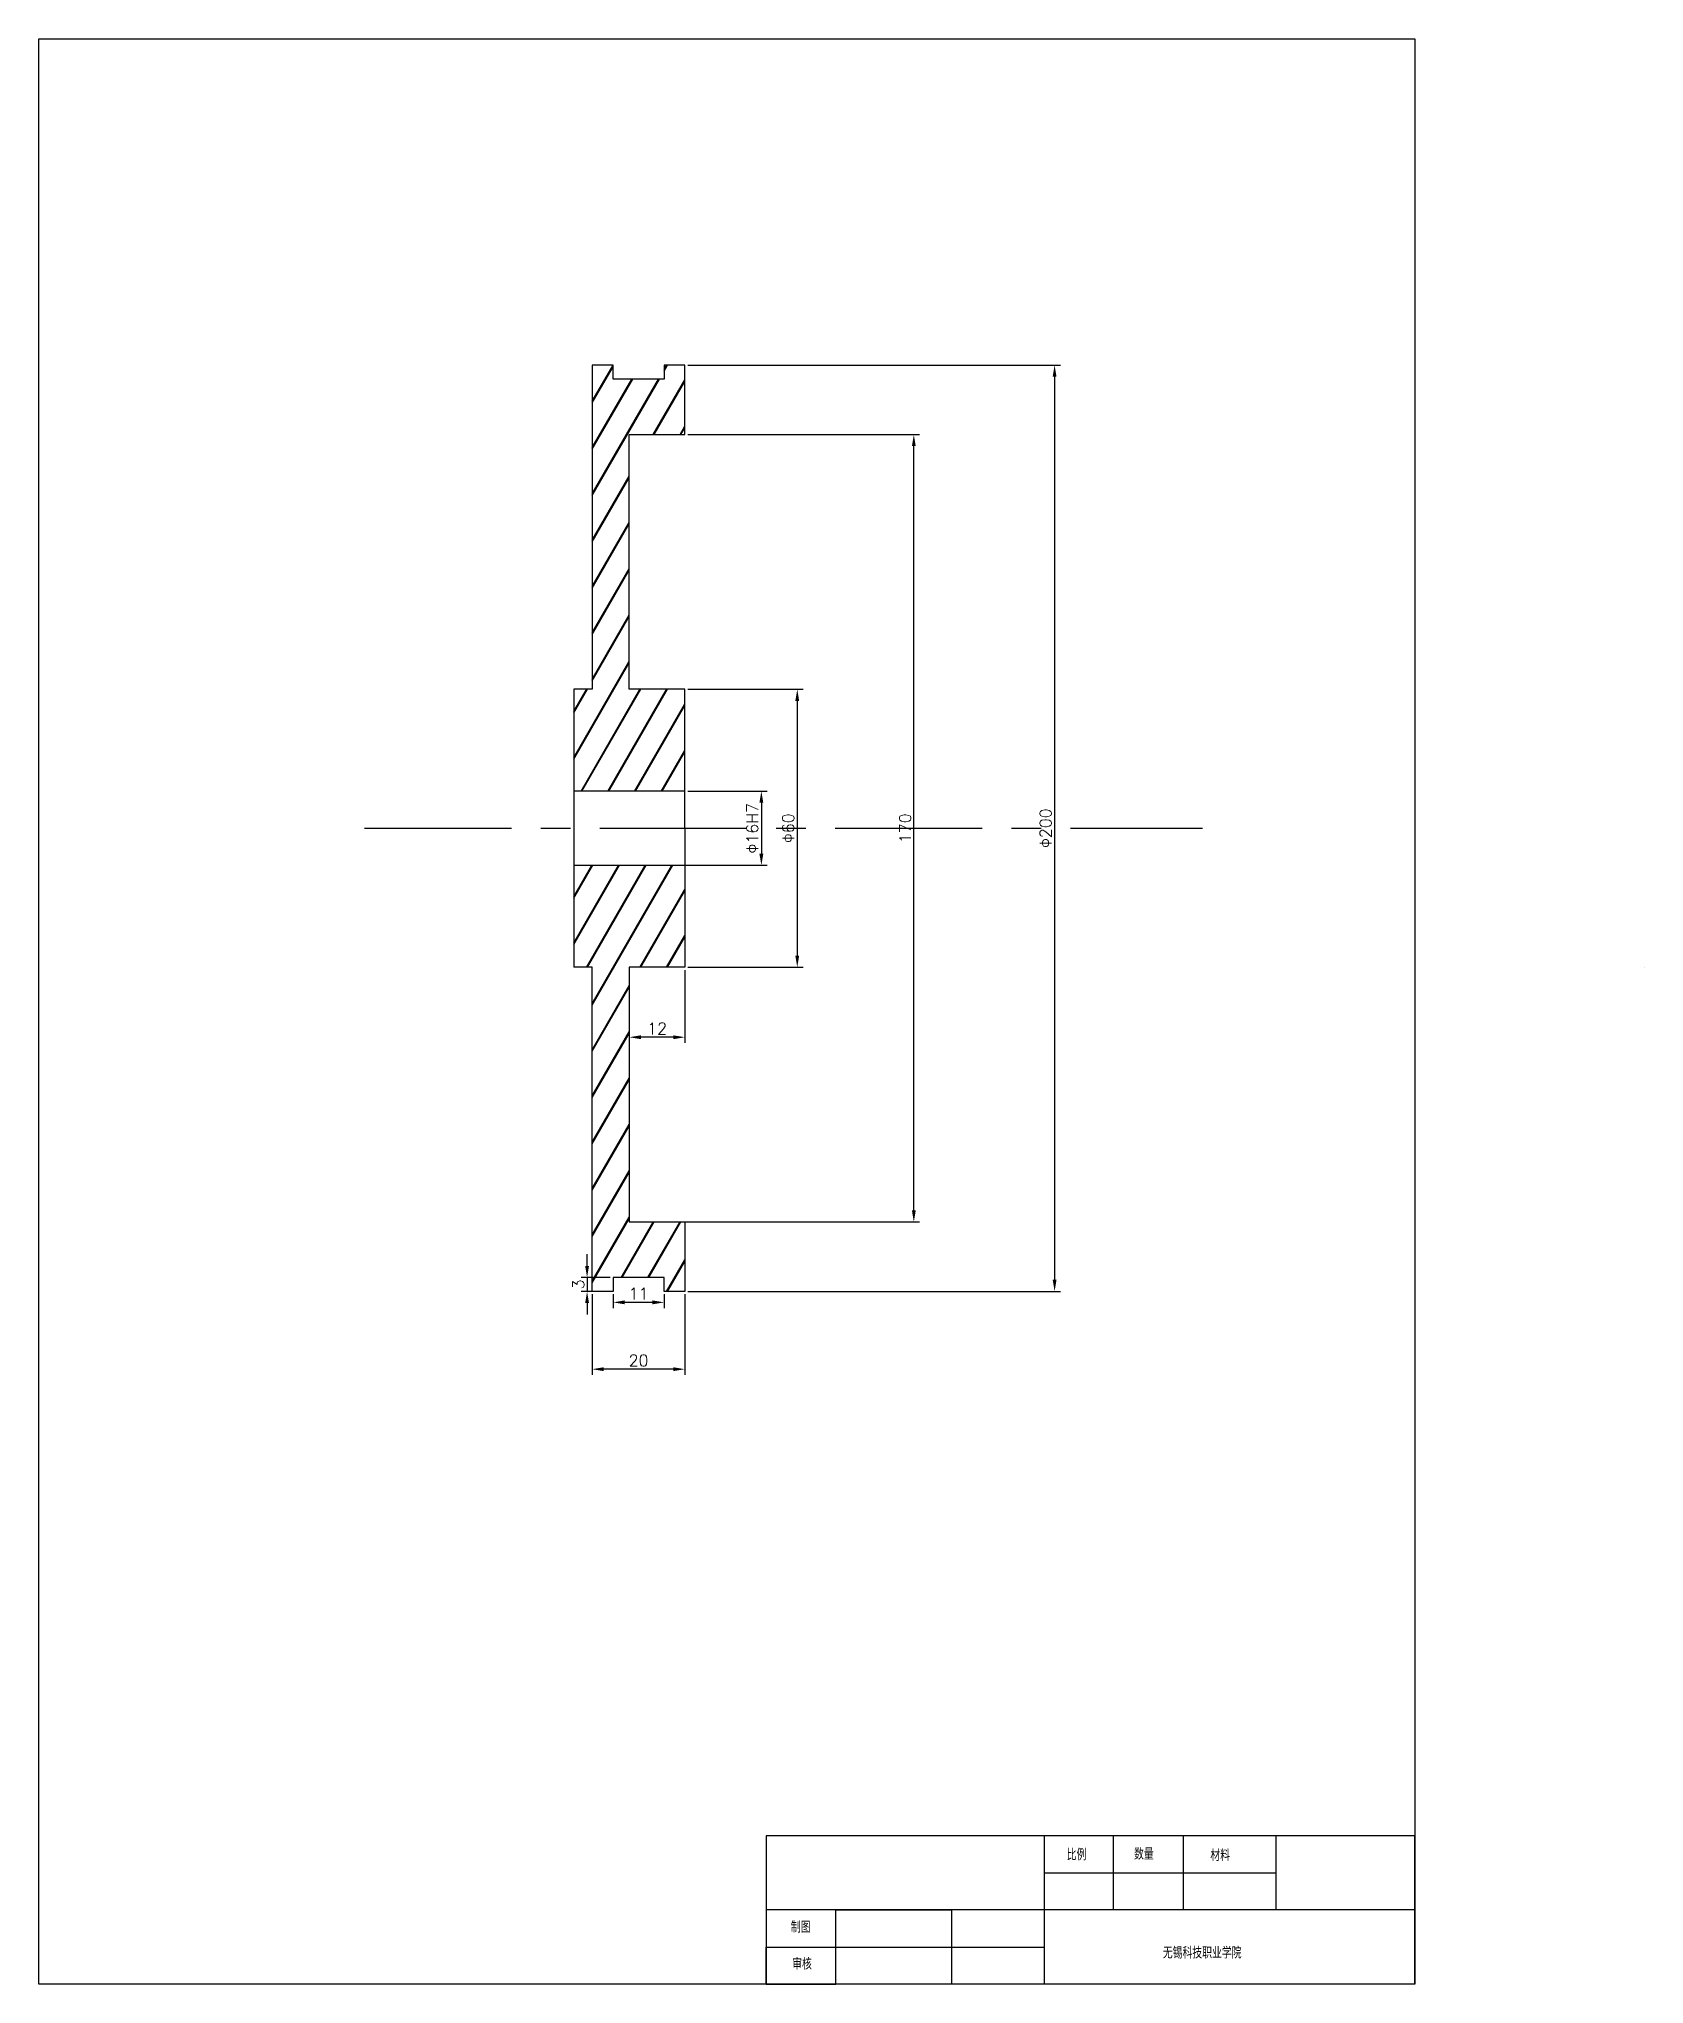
# Model space of a CAD drawing. Header units: millimetres. Extents: x 772 to 1119, y 577 to 997.
import ezdxf

# ---------------------------------------------------------------- set-up
doc = ezdxf.new("R2010")
doc.units = ezdxf.units.MM
doc.linetypes.add('CENTER', pattern=[50.8, 31.75, -6.35, 6.35, -6.35])
for name, color, linetype in [('中心线', 1, 'CENTER'), ('剖面线', 7, 'CENTER'), ('尺寸线', 4, 'Continuous'), ('细实线', 7, 'Continuous')]:
    doc.layers.add(name, color=color, linetype=linetype)
doc.styles.get("Standard").update_dxf_attribs({"font": 'txt', "bigfont": 'gbcbig.shx'})
doc.dimstyles.new('ISO-25', dxfattribs={"dimtxt": 2.5, "dimasz": 2.5, "dimexe": 1.25, "dimexo": 0.625, "dimtad": 1, "dimtxsty": 'Standard', "dimcen": 2.5, "dimadec": 0, "dimazin": 0, "dimtfac": 1, "dimtmove": 0, "dimatfit": 3, "dimfxl": 1, "dimarcsym": 0})
pattern_1 = [(60, (14.058, 18.965), (-4.330127, 2.5), []), (60, (14.2997, 19.0297), (-4.330127, 2.5), [])]

# ---------------------------------------------------------------- blocks, each defined once
blk = doc.blocks.new('*D25')
at = {"layer": 'Defpoints', "color": 0}
for p in [(911.67, 911.85), (961.09, 911.85), (899.67, 741.85)]:
    blk.add_point(p, dxfattribs=at)
at = {"layer": '尺寸线', "color": 0, "lineweight": -2}
for p, q in [((912.3, 911.85), (962.34, 911.85)), ((961.09, 744.35), (961.09, 909.35)), ((900.3, 741.85), (962.34, 741.85))]:
    blk.add_line(p, q, dxfattribs=at)
at = {"layer": '尺寸线', "color": 0}
for points in [[(960.68, 909.35), (961.51, 909.35), (961.09, 911.85)], [(960.68, 744.35), (961.51, 744.35), (961.09, 741.85)]]:
    blk.add_solid(points, dxfattribs=at)
at = {"layer": '尺寸线', "color": 0, "insert": (959.22, 826.85), "char_height": 2.5, "attachment_point": 5, "rotation": 90}
blk.add_mtext('170', dxfattribs=at)
blk = doc.blocks.new('*D26')
at = {"layer": 'Defpoints', "color": 0}
for p in [(891.67, 726.85), (911.67, 726.85), (891.67, 710.05)]:
    blk.add_point(p, dxfattribs=at)
at = {"layer": '尺寸线', "color": 0, "lineweight": -2}
for p, q in [((891.67, 726.22), (891.67, 708.8)), ((911.67, 726.22), (911.67, 708.8)), ((909.17, 710.05), (894.17, 710.05))]:
    blk.add_line(p, q, dxfattribs=at)
at = {"layer": '尺寸线', "color": 0}
for points in [[(894.17, 710.47), (894.17, 709.63), (891.67, 710.05)], [(909.17, 710.47), (909.17, 709.63), (911.67, 710.05)]]:
    blk.add_solid(points, dxfattribs=at)
at = {"layer": '尺寸线', "color": 0, "insert": (901.67, 711.93), "char_height": 2.5, "attachment_point": 5}
blk.add_mtext('20', dxfattribs=at)
blk = doc.blocks.new('*D27')
at = {"layer": 'Defpoints', "color": 0}
for p in [(896.17, 726.85), (907.17, 726.85), (896.17, 724.48)]:
    blk.add_point(p, dxfattribs=at)
at = {"layer": '尺寸线', "color": 0, "lineweight": -2}
for p, q in [((896.17, 726.22), (896.17, 723.23)), ((904.67, 724.48), (898.67, 724.48)), ((907.17, 726.22), (907.17, 723.23))]:
    blk.add_line(p, q, dxfattribs=at)
at = {"layer": '尺寸线', "color": 0}
for points in [[(898.67, 724.9), (898.67, 724.06), (896.17, 724.48)], [(904.67, 724.9), (904.67, 724.06), (907.17, 724.48)]]:
    blk.add_solid(points, dxfattribs=at)
at = {"layer": '尺寸线', "color": 0, "insert": (901.67, 726.35), "char_height": 2.5, "attachment_point": 5}
blk.add_mtext('11', dxfattribs=at)
blk = doc.blocks.new('*D28')
at = {"layer": 'Defpoints', "color": 0}
for p in [(890.56, 726.85), (896.17, 729.85), (896.17, 726.85)]:
    blk.add_point(p, dxfattribs=at)
at = {"layer": '尺寸线', "color": 0, "lineweight": -2}
for p, q in [((890.56, 732.35), (890.56, 734.85)), ((895.55, 729.85), (889.31, 729.85)), ((895.55, 726.85), (889.31, 726.85)), ((890.56, 729.85), (890.56, 726.85)), ((890.56, 724.35), (890.56, 721.85))]:
    blk.add_line(p, q, dxfattribs=at)
at = {"layer": '尺寸线', "color": 0}
for points in [[(890.14, 732.35), (890.97, 732.35), (890.56, 729.85)], [(890.14, 724.35), (890.97, 724.35), (890.56, 726.85)]]:
    blk.add_solid(points, dxfattribs=at)
at = {"layer": '尺寸线', "color": 0, "insert": (888.68, 728.35), "char_height": 2.5, "attachment_point": 5, "rotation": 90}
blk.add_mtext('3', dxfattribs=at)
blk = doc.blocks.new('*D29')
at = {"layer": 'Defpoints', "color": 0}
for p in [(911.67, 926.85), (911.67, 726.85), (991.48, 726.85)]:
    blk.add_point(p, dxfattribs=at)
at = {"layer": '尺寸线', "color": 0, "lineweight": -2}
for p, q in [((912.3, 926.85), (992.73, 926.85)), ((991.48, 924.35), (991.48, 729.35)), ((912.3, 726.85), (992.73, 726.85))]:
    blk.add_line(p, q, dxfattribs=at)
at = {"layer": '尺寸线', "color": 0}
for points in [[(991.06, 924.35), (991.89, 924.35), (991.48, 926.85)], [(991.06, 729.35), (991.89, 729.35), (991.48, 726.85)]]:
    blk.add_solid(points, dxfattribs=at)
at = {"layer": '尺寸线', "color": 0, "insert": (989.53, 826.85), "char_height": 2.5, "attachment_point": 5, "rotation": 90}
blk.add_mtext('Φ200', dxfattribs=at)
blk = doc.blocks.new('*D30')
at = {"layer": 'Defpoints', "color": 0}
for p in [(911.67, 834.85), (907.57, 818.85), (928.18, 818.85)]:
    blk.add_point(p, dxfattribs=at)
at = {"layer": '尺寸线', "color": 0, "lineweight": -2}
for p, q in [((912.3, 834.85), (929.43, 834.85)), ((928.18, 832.35), (928.18, 821.35)), ((908.19, 818.85), (929.43, 818.85))]:
    blk.add_line(p, q, dxfattribs=at)
at = {"layer": '尺寸线', "color": 0}
for points in [[(927.76, 832.35), (928.6, 832.35), (928.18, 834.85)], [(927.76, 821.35), (928.6, 821.35), (928.18, 818.85)]]:
    blk.add_solid(points, dxfattribs=at)
at = {"layer": '尺寸线', "color": 0, "insert": (926.24, 826.85), "char_height": 2.5, "attachment_point": 5, "rotation": 90}
blk.add_mtext('Φ16H7', dxfattribs=at)
blk = doc.blocks.new('*D31')
at = {"layer": 'Defpoints', "color": 0}
for p in [(911.67, 856.85), (911.67, 796.85), (935.93, 796.85)]:
    blk.add_point(p, dxfattribs=at)
at = {"layer": '尺寸线', "color": 0, "lineweight": -2}
for p, q in [((912.3, 856.85), (937.18, 856.85)), ((935.93, 854.35), (935.93, 799.35)), ((912.3, 796.85), (937.18, 796.85))]:
    blk.add_line(p, q, dxfattribs=at)
at = {"layer": '尺寸线', "color": 0}
for points in [[(935.51, 854.35), (936.34, 854.35), (935.93, 856.85)], [(935.51, 799.35), (936.34, 799.35), (935.93, 796.85)]]:
    blk.add_solid(points, dxfattribs=at)
at = {"layer": '尺寸线', "color": 0, "insert": (933.98, 826.85), "char_height": 2.5, "attachment_point": 5, "rotation": 90}
blk.add_mtext('Φ60', dxfattribs=at)
blk = doc.blocks.new('*D32')
at = {"layer": 'Defpoints', "color": 0}
for p in [(899.67, 796.85), (911.67, 796.85), (899.67, 781.73)]:
    blk.add_point(p, dxfattribs=at)
at = {"layer": '尺寸线', "color": 0, "lineweight": -2}
for p, q in [((899.67, 796.22), (899.67, 780.48)), ((911.67, 796.22), (911.67, 780.48)), ((909.17, 781.73), (902.17, 781.73))]:
    blk.add_line(p, q, dxfattribs=at)
at = {"layer": '尺寸线', "color": 0}
for points in [[(902.17, 782.14), (902.17, 781.31), (899.67, 781.73)], [(909.17, 782.14), (909.17, 781.31), (911.67, 781.73)]]:
    blk.add_solid(points, dxfattribs=at)
at = {"layer": '尺寸线', "color": 0, "insert": (905.67, 783.6), "char_height": 2.5, "attachment_point": 5}
blk.add_mtext('12', dxfattribs=at)

msp = doc.modelspace()

# ---------------------------------------------------------------- hatches: boundary and pattern name
at = {"layer": '剖面线'}
h = msp.add_hatch(dxfattribs=at)
h.set_pattern_fill('JIS_LC_20A', color=256, scale=0.25, angle=15, style=0)
h.set_pattern_definition(pattern_1)
h.paths.add_polyline_path([(887.674, 818.848), (887.674, 796.848), (891.674, 796.848), (891.674, 726.848), (896.174, 726.848), (896.174, 729.848), (907.174, 729.848), (907.174, 726.848), (911.674, 726.848), (911.674, 741.848), (899.674, 741.848), (899.674, 796.848), (911.674, 796.848), (911.674, 818.848)])
at = {"layer": '细实线'}
h = msp.add_hatch(dxfattribs=at)
h.set_pattern_fill('JIS_LC_20A', color=256, scale=0.25, angle=15, style=0)
h.set_pattern_definition(pattern_1)
h.paths.add_polyline_path([(911.674, 834.848), (887.674, 834.848), (887.674, 856.848), (891.674, 856.848), (891.674, 926.848), (896.174, 926.848), (896.174, 923.848), (907.174, 923.848), (907.174, 926.848), (911.674, 926.848), (911.674, 911.848), (899.674, 911.848), (899.674, 856.848), (911.674, 856.848)])

# ---------------------------------------------------------------- linework, layer by layer
at = {"layer": '中心线'}
msp.add_line((842.504, 826.848), (1023.378, 826.848), dxfattribs=at)
at = {"layer": '尺寸线'}
msp.add_lwpolyline([(1118.728, 796.77), (1118.728, 796.77), (1118.728, 796.77), (1118.728, 796.77)], close=True, dxfattribs=at)
at = {"layer": '细实线'}
for p, q in [((772.228, 997.281), (1069.228, 997.281)), ((772.228, 577.281), (772.228, 997.281)), ((1069.228, 997.281), (1069.228, 577.281)), ((896.174, 926.848), (891.674, 926.848)), ((891.674, 926.848), (891.674, 856.848)), ((896.174, 923.848), (896.174, 926.848)), ((911.674, 926.848), (907.174, 926.848)), ((907.174, 926.848), (907.174, 923.848)), ((911.674, 911.848), (911.674, 926.848)), ((907.174, 923.848), (896.174, 923.848)), ((899.674, 856.848), (899.674, 911.848)), ((899.674, 911.848), (911.674, 911.848)), ((891.674, 856.848), (887.674, 856.848)), ((887.674, 856.848), (887.674, 834.848)), ((911.674, 856.848), (899.674, 856.848)), ((911.674, 834.848), (911.674, 856.848)), ((911.674, 834.848), (887.674, 834.848)), ((887.674, 834.848), (887.674, 826.848)), ((911.674, 826.848), (911.674, 834.848)), ((887.674, 826.848), (887.674, 818.848)), ((911.674, 826.848), (911.674, 818.848)), ((887.674, 818.848), (911.674, 818.848)), ((887.674, 818.848), (887.674, 796.848)), ((911.674, 818.848), (911.674, 796.848)), ((891.674, 796.848), (887.674, 796.848)), ((891.674, 726.848), (891.674, 796.848)), ((911.674, 796.848), (899.674, 796.848)), ((899.674, 796.848), (899.674, 741.848)), ((899.674, 741.848), (911.674, 741.848)), ((911.674, 741.848), (911.674, 726.848)), ((896.174, 726.848), (891.674, 726.848)), ((907.174, 729.848), (896.174, 729.848)), ((896.174, 729.848), (896.174, 726.848)), ((907.174, 726.848), (907.174, 729.848)), ((911.674, 726.848), (907.174, 726.848)), ((1069.228, 609.281), (929.228, 609.281)), ((929.228, 609.281), (929.228, 577.281)), ((1004.228, 609.281), (989.228, 609.281)), ((989.228, 609.281), (989.228, 593.281)), ((989.228, 609.281), (989.228, 601.281)), ((1004.228, 593.281), (1004.228, 609.281)), ((1039.228, 609.281), (1019.228, 609.281)), ((1019.228, 609.281), (1019.228, 593.281)), ((1069.228, 609.281), (1039.228, 609.281)), ((1039.228, 609.281), (1039.228, 593.281)), ((1069.228, 577.281), (1069.228, 609.281)), ((989.228, 601.281), (1039.228, 601.281)), ((1069.228, 593.281), (929.228, 593.281)), ((944.228, 577.281), (944.228, 593.281)), ((944.228, 593.281), (969.228, 593.281)), ((969.228, 593.281), (969.228, 577.281)), ((989.228, 593.281), (989.228, 577.281)), ((1019.228, 593.281), (1004.228, 593.281)), ((1069.228, 577.281), (1069.228, 593.281)), ((929.228, 577.281), (929.228, 585.281)), ((929.228, 585.281), (989.228, 585.281)), ((1069.228, 577.281), (772.228, 577.281)), ((929.228, 577.281), (944.228, 577.281))]:
    msp.add_line(p, q, dxfattribs=at)

# ---------------------------------------------------------------- texts
at = {"layer": '细实线', "char_height": 2.5, "attachment_point": 1}
for s, insert, width in [('比例', (994.096, 606.496), 10.13238), ('数量', (1008.62, 606.623), 10.13238), ('材料', (1025.1, 606.344), 10.13238), ('制图', (934.546, 590.851), 10.13238), ('\\P  无锡科技职业学院', (1010.38, 589.469), 27.09357), ('审核', (934.825, 582.899), 10.13238)]:
    msp.add_mtext(s, dxfattribs=dict(at, insert=insert, width=width))

# ---------------------------------------------------------------- dimensions: what is measured, and where the dimension line sits
at = {"layer": '尺寸线'}
for base, p1, p2, text, picture, middle in [((991.476, 726.848), (911.674, 926.848), (911.674, 726.848), 'Φ200', '*D29', (989.532, 826.848)), ((935.926, 796.848), (911.674, 856.848), (911.674, 796.848), 'Φ60', '*D31', (933.983, 826.848)), ((928.18, 818.848), (911.674, 834.848), (907.566, 818.848), 'Φ16H7', '*D30', (926.236, 826.848))]:
    dim = msp.add_linear_dim(base=base, p1=p1, p2=p2, angle=90, text=text, dimstyle='ISO-25', dxfattribs=at)
    dim.commit()
    dim.dimension.update_dxf_attribs({"geometry": picture, "text_midpoint": middle})
dim = msp.add_linear_dim(base=(961.092, 911.848), p1=(899.674, 741.848), p2=(911.674, 911.848), angle=90, dimstyle='ISO-25', dxfattribs=at)
dim.commit()
dim.dimension.update_dxf_attribs({"geometry": '*D25', "text_midpoint": (961.092, 826.848), "dimtype": 160})
for base, p1, p2, picture, middle in [((899.674, 781.728), (911.674, 796.848), (899.674, 796.848), '*D32', (905.674, 783.603)), ((891.674, 710.051), (911.674, 726.848), (891.674, 726.848), '*D26', (901.674, 711.926)), ((896.174, 724.479), (907.174, 726.848), (896.174, 726.848), '*D27', (901.674, 726.354))]:
    dim = msp.add_linear_dim(base=base, p1=p1, p2=p2, dimstyle='ISO-25', dxfattribs=at)
    dim.commit()
    dim.dimension.update_dxf_attribs({"geometry": picture, "text_midpoint": middle})
dim = msp.add_linear_dim(base=(890.557, 726.848), p1=(896.174, 729.848), p2=(896.174, 726.848), angle=90, dimstyle='ISO-25', dxfattribs=at)
dim.commit()
dim.dimension.update_dxf_attribs({"geometry": '*D28', "text_midpoint": (888.682, 728.348)})

doc.saveas('drawing.dxf')
